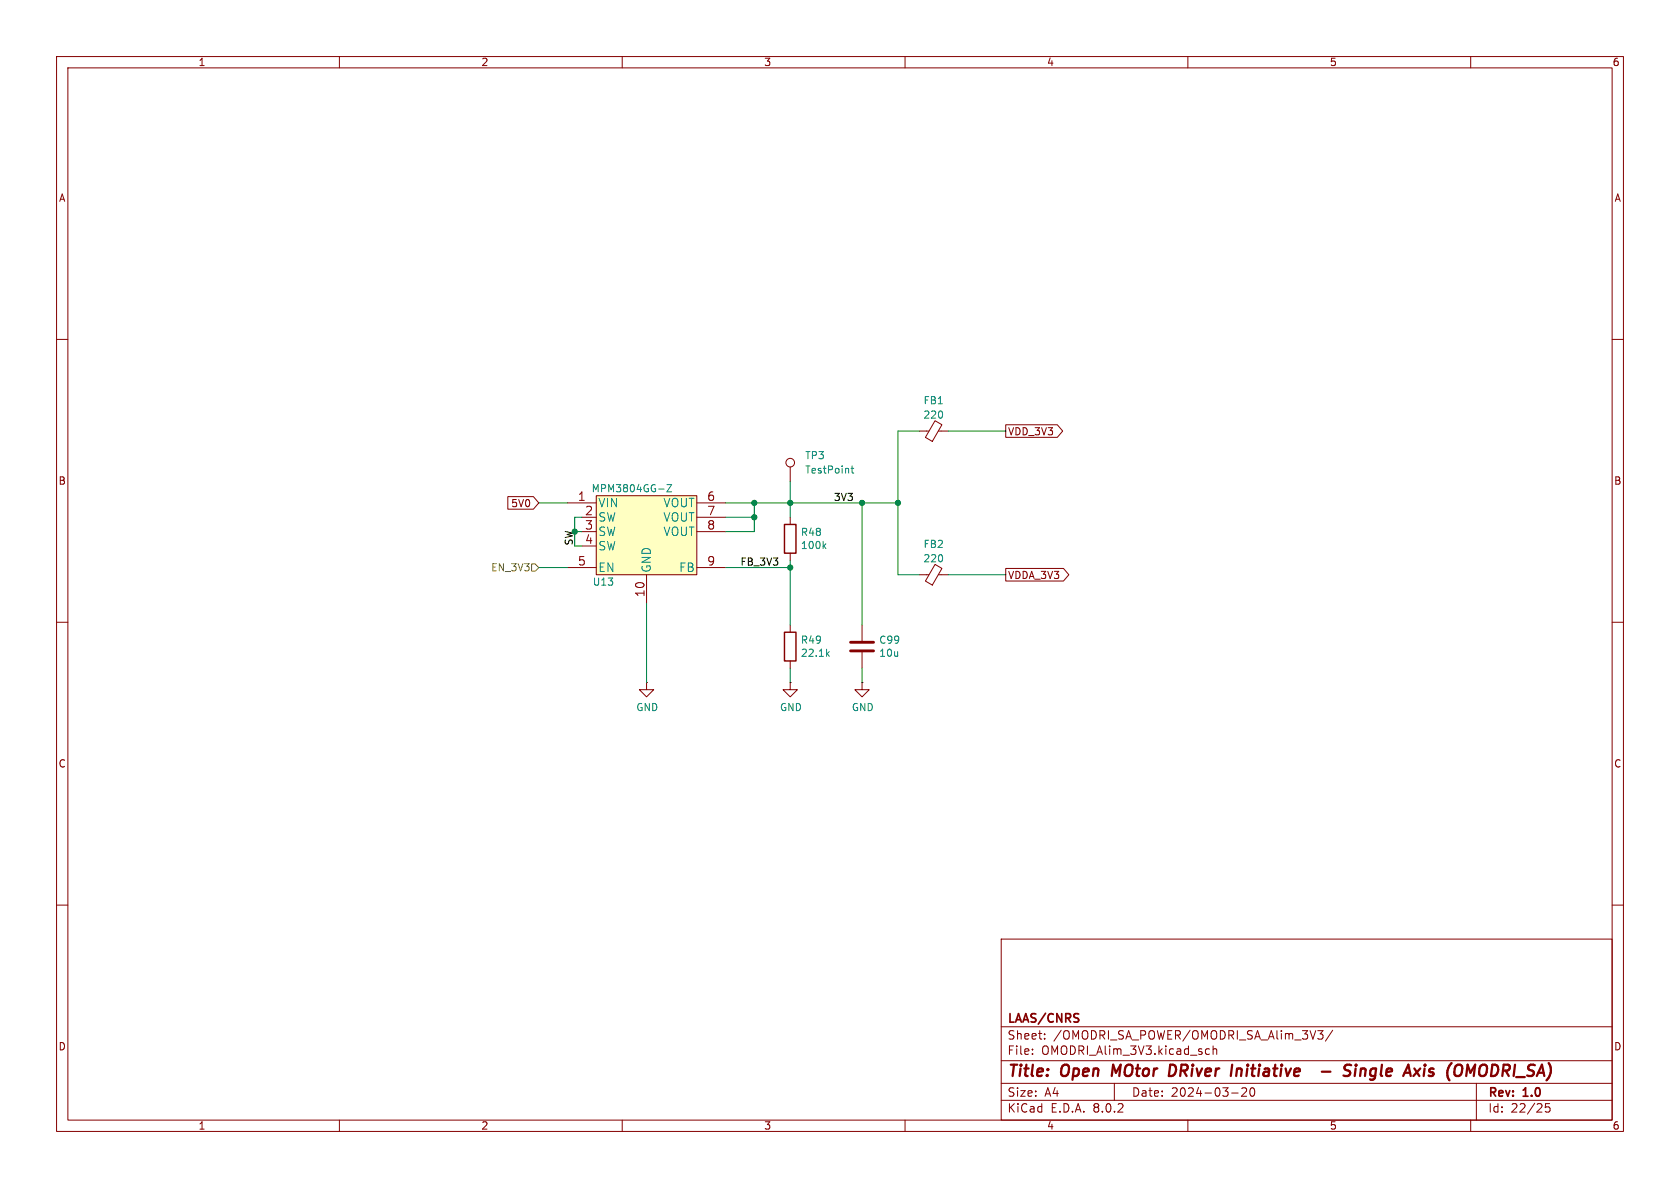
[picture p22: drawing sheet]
<svg xmlns="http://www.w3.org/2000/svg" width="297mm" height="210mm" viewBox="0 0 297 210" stroke-linecap="round" stroke-linejoin="round" font-family="sans-serif">
<defs><g id="words">
<g font-size="2.8" fill="#840000">
<text x="178" y="190.9">Title:</text>
<text x="187.7" y="190.9">Open</text>
<text x="197.4" y="190.9">MOtor</text>
<text x="208.3" y="190.9">DRiver</text>
<text x="220.1" y="190.9">Initiative</text>
<text x="237.7" y="190.9">-</text>
<text x="242.5" y="190.9">Single</text>
<text x="254" y="190.9">Axis</text>
<text x="262.2" y="190.9">(OMODRI_SA)</text>
</g>
<g font-size="2.1" fill="#840000">
<text x="102.1" y="88.6">1</text>
<text x="124.9" y="88.6">6</text>
<text x="103.3" y="91.2">2</text>
<text x="103.3" y="93.7">3</text>
<text x="124.9" y="91.2">7</text>
<text x="124.9" y="93.7">8</text>
<text x="102.1" y="100.1">5</text>
<text x="103.3" y="96.3">4</text>
<text x="124.9" y="100.1">9</text>
<text x="114" y="105.6" transform="rotate(-90 114 105.6)">10</text>
<text x="178" y="184">Sheet:</text>
<text x="178" y="181.2">LAAS/CNRS</text>
<text x="186.2" y="184">/OMODRI_SA_POWER/OMODRI_SA_Alim_3V3/</text>
<text x="178" y="186.7">File:</text>
<text x="184.1" y="186.7">OMODRI_Alim_3V3.kicad_sch</text>
<text x="178" y="196.9">KiCad</text>
<text x="178" y="194.1">Size:</text>
<text x="184.7" y="194.1">A4</text>
<text x="185.7" y="196.9">E.D.A.</text>
<text x="193.3" y="196.9">8.0.2</text>
<text x="200" y="194.1">Date:</text>
<text x="207" y="194.1">2024-03-20</text>
<text x="263" y="194.3">Rev:</text>
<text x="263" y="196.9">Id:</text>
<text x="267.1" y="196.9">22/25</text>
<text x="269.4" y="194.3">1.0</text>
</g>
<g font-size="2.1" fill="#008484">
<text x="105.7" y="89.9">VIN</text>
<text x="117.2" y="89.9">VOUT</text>
<text x="105.7" y="92.4">SW</text>
<text x="105.7" y="95">SW</text>
<text x="117.2" y="92.4">VOUT</text>
<text x="117.2" y="95">VOUT</text>
<text x="105.7" y="97.5">SW</text>
<text x="105.7" y="101.3">EN</text>
<text x="115.3" y="101.3" transform="rotate(-90 115.3 101.3)">GND</text>
<text x="120" y="101.3">FB</text>
</g>
<g font-size="1.8" fill="#840000">
<text x="35" y="11.9">1</text>
<text x="85" y="11.9">2</text>
<text x="135" y="11.9">3</text>
<text x="185" y="11.9">4</text>
<text x="235" y="11.9">5</text>
<text x="285" y="11.9">6</text>
<text x="10.3" y="35.9">A</text>
<text x="285.3" y="35.9">A</text>
<text x="178.1" y="77.2">VDD_3V3</text>
<text x="10.3" y="85.9">B</text>
<text x="90.3" y="89.9">5V0</text>
<text x="285.3" y="85.9">B</text>
<text x="178.1" y="102.6">VDDA_3V3</text>
<text x="10.3" y="135.9">C</text>
<text x="285.3" y="135.9">C</text>
<text x="10.3" y="185.9">D</text>
<text x="285.3" y="185.9">D</text>
<text x="35" y="199.9">1</text>
<text x="85" y="199.9">2</text>
<text x="135" y="199.9">3</text>
<text x="185" y="199.9">4</text>
<text x="235" y="199.9">5</text>
<text x="285" y="199.9">6</text>
</g>
<g font-size="1.8" fill="#008484">
<text x="163.2" y="71.7">FB1</text>
<text x="163.1" y="74.2">220</text>
<text x="142.2" y="81.4">TP3</text>
<text x="142.2" y="83.9">TestPoint</text>
<text x="104.5" y="87.2">MPM3804GG-Z</text>
<text x="141.5" y="94.9">R48</text>
<text x="141.5" y="97.3">100k</text>
<text x="163.1" y="99.6">220</text>
<text x="163.2" y="97.1">FB2</text>
<text x="104.7" y="103.7">U13</text>
<text x="141.5" y="114">R49</text>
<text x="155.3" y="114">C99</text>
<text x="141.5" y="116.3">22.1k</text>
<text x="155.3" y="116.3">10u</text>
<text x="112.4" y="125.9">GND</text>
<text x="137.8" y="125.9">GND</text>
<text x="150.5" y="125.9">GND</text>
</g>
<g font-size="1.8">
<text x="147.3" y="88.6">3V3</text>
<text x="130.8" y="100.1">FB_3V3</text>
</g>
<text font-size="1.8" fill="#848400" x="86.7" y="101.2">EN_3V3</text>
<text font-size="1.8" fill="#008400" x="101.3" y="96.5" transform="rotate(-90 101.3 96.5)">SW</text>
</g></defs>
<g fill="none" stroke="#840000" stroke-width=".18">
<path d="M10 10h277v190h-277zM12 12h273v186h-273zM60 10v2M110 10v2M160 10v2M210 10v2M260 10v2M10 60h2M285 60h2M139.7 82.6v2.5M139.7 91.4v1.3M139.7 97.8v1.3"/>
<path d="M10 110h2M285 110h2M10 160h2M285 160h2M177 166h108v32h-108zM60 198v2M110 198v2M160 198v2M177 194.5h108M177 191.5h108M177 187.5h108M177 181.5h108"/>
<path d="M182.5 186.3v.1M182.5 185.5v.1M184.7 183.6v.1M184.7 182.8v.1M197 191.5v3M210 198v2M213.2 186.3l.2 .1 .4-.1M213.8 185.5l-.4-.1-.2 .1M214.5 185.5l.2-.1 .3 .1 .1 .9M214.5 184.9v1.5M217.7 193.2h1.2M219.5 192.4l.6-.1 .2 .1 .1 .3-.9 1.1h.9"/>
<path d="M221.2 192.4l.1-.1a.81 .81 0 0 1 .6 .6 .81 .81 0 0 1-.3 .8l-.1 .1a.81 .81 0 0 1-.6-.6 .81 .81 0 0 1 .3-.8zM233 182.2h.9l-.5 .6 .4 .1v.7l-.2 .1h-.4l-.2-.1M235.6 182.1l-1.3 2M260 198v2M261 191.5v6.5M274 195.1h-.8v.7l.2-.1h.5l.1 .3v.5l-.3 .1-.5-.1"/>
<circle cx="139.7" cy="81.8" r=".76"/>
</g>
<g fill="none" stroke="#840000" stroke-width=".4">
<path d="M196.8 188.2l-.3 2M207.6 188.3l-.7-.1-.3 2h.5l.5-.3M218.7 188.9l-.2 1.3M219.3 188.9l-.6 .2M233.7 189.4h1.5M238.9 188.3a.85 .85 0 0 0-1.1 .1l-.1 .4v.2M239.7 188.9l-.2 1.3M239.7 188.2v.2M239.7 188.2l-.1 .1 .1 .1M239.7 188.2l.1 .1-.1 .1M240.6 189.1a.49 .49 0 0 1 .8 .1l-.1 1M240.6 188.9l-.2 1.3"/>
<path d="M251.9 188.2l-.1 .1 .1 .1M251.9 188.2l.1 .1-.1 .1M251.9 188.2v.2M252.6 190.1l.5 .1M253.3 188.9l-.5 .1-.1 .3v.1l.5 .1M261.6 188.9l-.1 1"/>
</g>
<path d="M138.7 92.7h2v5.1h-2z" fill="none" stroke="#840000" stroke-width=".25"/>
<path d="M145.6 96.5l.4 .5M146 96.1l-.5 .5M150.5 82.8h.4M150.6 82.4v1.1l.3 .1" fill="none" stroke="#008484" stroke-width=".18"/>
<path d="M105.4 87.6h17.8v14h-17.8z" fill="#ffffc2"/>
<g fill="none" stroke="#840000" stroke-width=".18">
<path d="M162.6 76.2h1.6M165.3 74.4l1.2 .7-1.7 2.9-1.2-.7zM165.9 76.2h1.7M177.8 75.1h9.1l1 1.1-1 1.1h-9.1zM89.8 87.8h4.5l.9 1.1-.9 1.1h-4.5zM100.3 88.9h5.1M102.9 91.4h2.5M102.9 94h2.5M102.9 96.5h2.5M105.4 87.6h17.8v14h-17.8zM123.2 88.9h5.1M123.2 91.4h5.1"/>
<path d="M123.2 94h5.1M165.3 99.8l1.2 .7-1.7 2.9-1.2-.7zM100.3 100.3h5.1M114.3 101.6v5.1M123.2 100.3h5.1M139.7 110.5v1.3M139.7 116.8v1.3M152.4 110.5v2.8M152.4 115.3v2.8M162.6 101.6h1.6M165.9 101.6h1.7M177.8 100.5h10.2l1 1.1-1 1.1h-10.2z"/>
<path d="M114.3 120.7v1.2h1.3l-1.3 1.3-1.3-1.3h1.3M114.3 120.7h.1M139.7 120.7v1.2h1.3l-1.3 1.3-1.3-1.3h1.3M139.7 120.7h.1M152.4 120.7v1.2h1.3l-1.3 1.3-1.3-1.3h1.3M152.4 120.7h.1"/>
</g>
<path d="M117.9 85.7h.8l-.8 1.2h.8M146.2 115.5l.4 .5M146.6 115.2l-.5 .5" fill="none" stroke="#008484" stroke-width=".18"/>
<path d="M138.7 111.8h2v5h-2z" fill="none" stroke="#840000" stroke-width=".25"/>
<path d="M150.4 115.1h4M150.4 113.5h4" fill="none" stroke="#840000" stroke-width=".51"/>
<path d="M94 99.7h.6l.6 .6-.6 .7h-.6z" fill="none" stroke="#848400" stroke-width=".18"/>
<g fill="none" stroke="#008400" stroke-width=".18">
<path d="M162.6 76.2h-3.9v25.4h3.9M167.6 76.2h10.2M95.2 88.9h5.1M101.6 96.5h1.3M102.9 91.4h-1.3v2.6h1.3M128.3 91.4h5M128.3 88.9h30.4M133.3 88.9v5.1h-5M139.7 85.1v6.3M139.7 99.1v11.4M152.4 88.9v21.6M95.2 100.3h5.1"/>
<path d="M114.3 106.7v14M128.3 100.3h11.4M139.7 118.1v2.6M152.4 118.1v2.6M167.6 101.6h10.2"/>
</g>
<g fill="#008400" stroke="#008400" stroke-width=".18">
<circle cx="133.3" cy="88.9" r=".46"/>
<circle cx="133.3" cy="91.4" r=".46"/>
<circle cx="139.7" cy="100.3" r=".46"/>
<circle cx="101.6" cy="94" r=".46"/>
<circle cx="139.7" cy="88.9" r=".46"/>
<circle cx="158.7" cy="88.9" r=".46"/>
<circle cx="152.4" cy="88.9" r=".46"/>
</g>
<use href="#words"/>
</svg>
